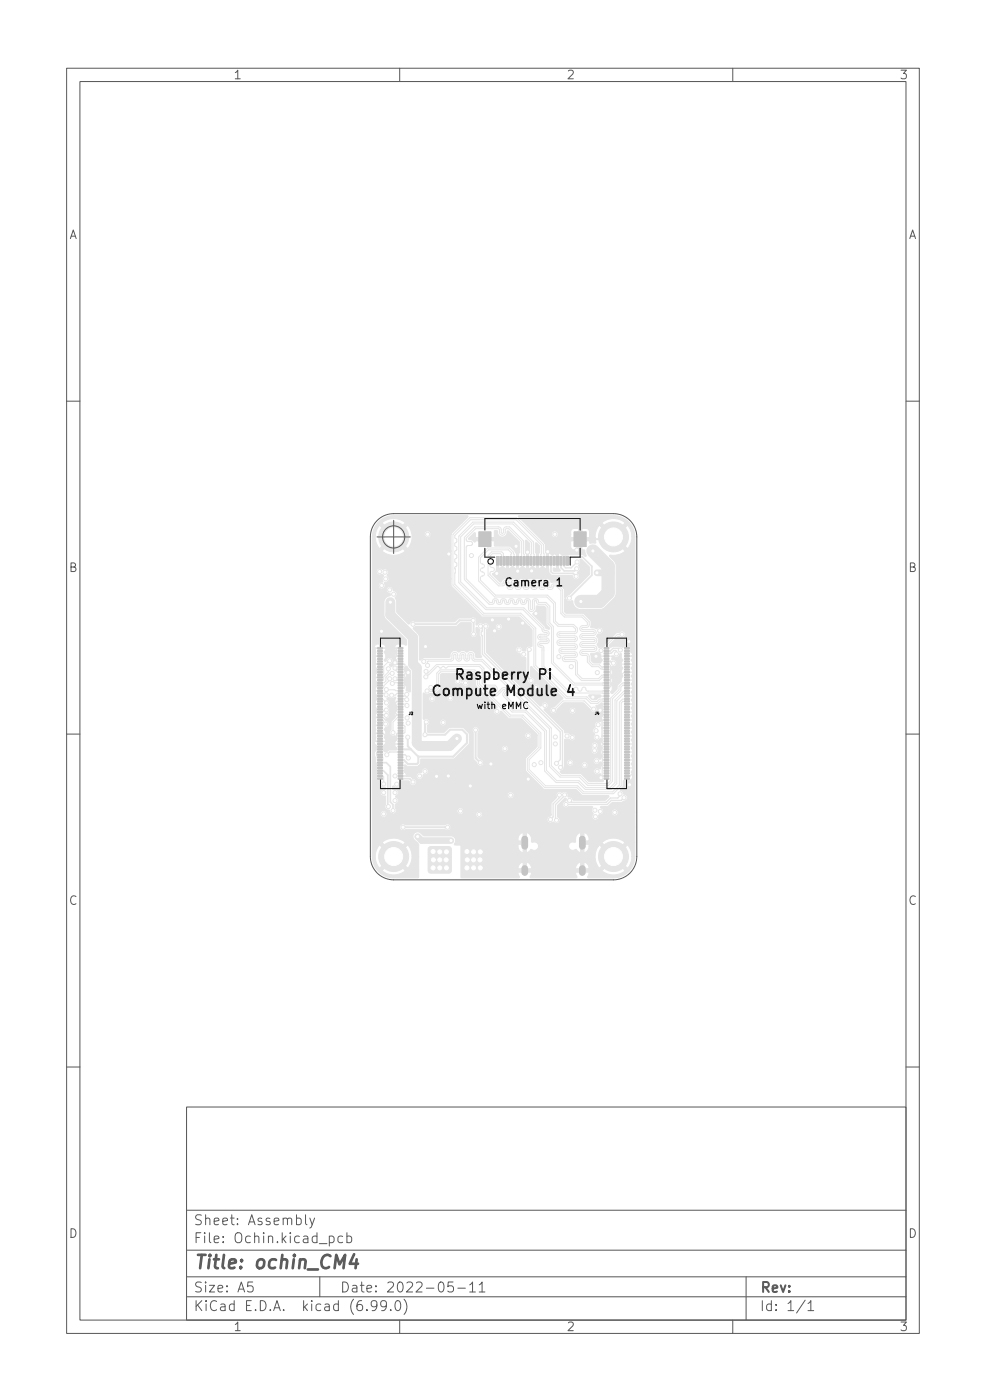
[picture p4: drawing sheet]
<svg xmlns="http://www.w3.org/2000/svg" width="148mm" height="210mm" viewBox="0 0 148 210" stroke-linecap="round" stroke-linejoin="round" font-family="sans-serif">
<defs><g id="words">
<text font-size="2.8" fill="#575757" x="29" y="190.6">Title: ochin_CM4</text>
<g font-size="2.1">
<text x="66.1" y="104.5">Compute Module 4</text>
<text x="69" y="102.1">Raspberry Pi</text>
</g>
<g font-size="2.1" fill="#575757">
<text x="29" y="184">Sheet: Assembly</text>
<text x="29" y="186.7">File: Ochin.kicad_pcb</text>
<text x="29" y="196.9">KiCad E.D.A. kicad (6.99.0)</text>
<text x="29" y="194.1">Size: A5</text>
<text x="51" y="194.1">Date: 2022-05-11</text>
<text x="114" y="194.1">Rev:</text>
<text x="114" y="196.9">Id: 1/1</text>
</g>
<g font-size="1.8" fill="#575757">
<text x="35" y="11.9">1</text>
<text x="85" y="11.9">2</text>
<text x="135" y="11.9">3</text>
<text x="10.3" y="35.9">A</text>
<text x="136.4" y="35.9">A</text>
<text x="10.3" y="85.9">B</text>
<text x="136.4" y="85.9">B</text>
<text x="10.3" y="135.9">C</text>
<text x="136.4" y="135.9">C</text>
<text x="10.3" y="185.9">D</text>
<text x="136.4" y="185.9">D</text>
<text x="35" y="199.9">1</text>
<text x="85" y="199.9">2</text>
<text x="135" y="199.9">3</text>
</g>
<text font-size="1.7" x="76.4" y="88">Camera 1</text>
<text font-size="1.4" x="71.8" y="106.5">with eMMC</text>
<g font-size=".6">
<text x="61.4" y="107.4">J2</text>
<text x="89.3" y="107.3">J4</text>
</g>
</g></defs>
<path d="M89.6 86l1.7 .1M57 113.2h-.1M57 113.7v.4M79.3 117l-2.3-2.3h-3.3l-3.1 3.1v.2M62.7 125.6l.6 .6h4.4M78.8 126v1.1M78.8 130.4v.6M87.4 126v1.1M87.4 130.4v.6" fill="none" stroke="#e5e5e5" stroke-width="1"/>
<g fill="#e5e5e5" stroke="#e5e5e5" stroke-width=".15">
<path d="M64.4 127.2l3-.1 .3 .2 .1 3.4-.2 .4h-2.9l-.4-.1v-3.5z"/>
<path d="M69.5 127.2l2.9-.1 .4 .2v3.4l-.1 .4h-3l-.3-.1-.1-3.5z"/>
<path d="M56.7 97.2h.7v.2h-.7z"/>
<path d="M59.8 97.2h.7v.2h-.7z"/>
<path d="M56.7 97.6h.7v.2h-.7z"/>
<path d="M59.8 97.6h.7v.2h-.7z"/>
<path d="M56.7 98h.7v.2h-.7z"/>
<path d="M59.8 98h.7v.2h-.7z"/>
<path d="M56.7 98.4h.7v.2h-.7z"/>
<path d="M59.8 98.4h.7v.2h-.7z"/>
<path d="M56.7 98.8h.7v.2h-.7z"/>
<path d="M59.8 98.8h.7v.2h-.7z"/>
<path d="M56.7 99.2h.7v.2h-.7z"/>
<path d="M59.8 99.2h.7v.2h-.7z"/>
<path d="M56.7 99.6h.7v.2h-.7z"/>
<path d="M59.8 99.6h.7v.2h-.7z"/>
<path d="M56.7 100h.7v.2h-.7z"/>
<path d="M59.8 100h.7v.2h-.7z"/>
<path d="M56.7 100.4h.7v.2h-.7z"/>
<path d="M59.8 100.4h.7v.2h-.7z"/>
<path d="M56.7 100.8h.7v.2h-.7z"/>
<path d="M59.8 100.8h.7v.2h-.7z"/>
<path d="M56.7 101.2h.7v.2h-.7z"/>
<path d="M59.8 101.2h.7v.2h-.7z"/>
<path d="M56.7 101.6h.7v.2h-.7z"/>
<path d="M59.8 101.6h.7v.2h-.7z"/>
<path d="M56.7 102h.7v.2h-.7z"/>
<path d="M59.8 102h.7v.2h-.7z"/>
<path d="M56.7 102.4h.7v.2h-.7z"/>
<path d="M59.8 102.4h.7v.2h-.7z"/>
<path d="M56.7 102.8h.7v.2h-.7z"/>
<path d="M59.8 102.8h.7v.2h-.7z"/>
<path d="M56.7 103.2h.7v.2h-.7z"/>
<path d="M59.8 103.2h.7v.2h-.7z"/>
<path d="M56.7 103.6h.7v.2h-.7z"/>
<path d="M59.8 103.6h.7v.2h-.7z"/>
<path d="M56.7 104h.7v.2h-.7z"/>
<path d="M59.8 104h.7v.2h-.7z"/>
<path d="M56.7 104.4h.7v.2h-.7z"/>
<path d="M59.8 104.4h.7v.2h-.7z"/>
<path d="M56.7 104.8h.7v.2h-.7z"/>
<path d="M59.8 104.8h.7v.2h-.7z"/>
<path d="M56.7 105.2h.7v.2h-.7z"/>
<path d="M59.8 105.2h.7v.2h-.7z"/>
<path d="M56.7 105.6h.7v.2h-.7z"/>
<path d="M59.8 105.6h.7v.2h-.7z"/>
<path d="M56.7 106h.7v.2h-.7z"/>
<path d="M59.8 106h.7v.2h-.7z"/>
<path d="M56.7 106.4h.7v.2h-.7z"/>
<path d="M59.8 106.4h.7v.2h-.7z"/>
<path d="M56.7 106.8h.7v.2h-.7z"/>
<path d="M59.8 106.8h.7v.2h-.7z"/>
<path d="M56.7 107.2h.7v.2h-.7z"/>
<path d="M59.8 107.2h.7v.2h-.7z"/>
<path d="M56.7 107.6h.7v.2h-.7z"/>
<path d="M59.8 107.6h.7v.2h-.7z"/>
<path d="M56.7 108h.7v.2h-.7z"/>
<path d="M59.8 108h.7v.2h-.7z"/>
<path d="M56.7 108.4h.7v.2h-.7z"/>
<path d="M59.8 108.4h.7v.2h-.7z"/>
<path d="M56.7 108.8h.7v.2h-.7z"/>
<path d="M59.8 108.8h.7v.2h-.7z"/>
<path d="M56.7 109.2h.7v.2h-.7z"/>
<path d="M59.8 109.2h.7v.2h-.7z"/>
<path d="M56.7 109.6h.7v.2h-.7z"/>
<path d="M59.8 109.6h.7v.2h-.7z"/>
<path d="M56.7 110h.7v.2h-.7z"/>
<path d="M59.8 110h.7v.2h-.7z"/>
<path d="M56.7 110.4h.7v.2h-.7z"/>
<path d="M59.8 110.4h.7v.2h-.7z"/>
<path d="M56.7 110.8h.7v.2h-.7z"/>
<path d="M59.8 110.8h.7v.2h-.7z"/>
<path d="M56.7 111.2h.7v.2h-.7z"/>
<path d="M59.8 111.2h.7v.2h-.7z"/>
<path d="M56.7 111.6h.7v.2h-.7z"/>
<path d="M59.8 111.6h.7v.2h-.7z"/>
<path d="M56.7 112h.7v.2h-.7z"/>
<path d="M59.8 112h.7v.2h-.7z"/>
<path d="M56.7 112.4h.7v.2h-.7z"/>
<path d="M59.8 112.4h.7v.2h-.7z"/>
<path d="M56.7 112.8h.7v.2h-.7z"/>
<path d="M59.8 112.8h.7v.2h-.7z"/>
<path d="M56.7 113.2h.7v.2h-.7z"/>
<path d="M59.8 113.2h.7v.2h-.7z"/>
<path d="M56.7 113.6h.7v.2h-.7z"/>
<path d="M59.8 113.6h.7v.2h-.7z"/>
<path d="M56.7 114h.7v.2h-.7z"/>
<path d="M59.8 114h.7v.2h-.7z"/>
<path d="M56.7 114.4h.7v.2h-.7z"/>
<path d="M59.8 114.4h.7v.2h-.7z"/>
<path d="M56.7 114.8h.7v.2h-.7z"/>
<path d="M59.8 114.8h.7v.2h-.7z"/>
<path d="M56.7 115.2h.7v.2h-.7z"/>
<path d="M59.8 115.2h.7v.2h-.7z"/>
<path d="M56.7 115.6h.7v.2h-.7z"/>
<path d="M59.8 115.6h.7v.2h-.7z"/>
<path d="M56.7 116h.7v.2h-.7z"/>
<path d="M59.8 116h.7v.2h-.7z"/>
<path d="M56.7 116.4h.7v.2h-.7z"/>
<path d="M59.8 116.4h.7v.2h-.7z"/>
<path d="M56.7 116.8h.7v.2h-.7z"/>
<path d="M59.8 116.8h.7v.2h-.7z"/>
<path d="M74.5 83.6h.3v1.3h-.3z"/>
<path d="M75 83.6h.3v1.3h-.3z"/>
<path d="M75.5 83.6h.3v1.3h-.3z"/>
<path d="M76 83.6h.3v1.3h-.3z"/>
<path d="M76.5 83.6h.3v1.3h-.3z"/>
<path d="M77 83.6h.3v1.3h-.3z"/>
<path d="M77.5 83.6h.3v1.3h-.3z"/>
<path d="M78 83.6h.3v1.3h-.3z"/>
<path d="M78.5 83.6h.3v1.3h-.3z"/>
<path d="M79 83.6h.3v1.3h-.3z"/>
<path d="M79.5 83.6h.3v1.3h-.3z"/>
<path d="M80 83.6h.3v1.3h-.3z"/>
<path d="M80.5 83.6h.3v1.3h-.3z"/>
<path d="M81 83.6h.3v1.3h-.3z"/>
<path d="M81.5 83.6h.3v1.3h-.3z"/>
<path d="M82 83.6h.3v1.3h-.3z"/>
<path d="M82.5 83.6h.3v1.3h-.3z"/>
<path d="M83 83.6h.3v1.3h-.3z"/>
<path d="M83.5 83.6h.3v1.3h-.3z"/>
<path d="M84 83.6h.3v1.3h-.3z"/>
<path d="M84.5 83.6h.3v1.3h-.3z"/>
<path d="M85 83.6h.3v1.3h-.3z"/>
<path d="M86.2 79.9h1.8v2.2h-1.8z"/>
<path d="M71.9 79.9h1.8v2.2h-1.8z"/>
<path d="M90.7 97.2h.7v.2h-.7z"/>
<path d="M93.8 97.2h.7v.2h-.7z"/>
<path d="M90.7 97.6h.7v.2h-.7z"/>
<path d="M93.8 97.6h.7v.2h-.7z"/>
<path d="M90.7 98h.7v.2h-.7z"/>
<path d="M93.8 98h.7v.2h-.7z"/>
<path d="M90.7 98.4h.7v.2h-.7z"/>
<path d="M93.8 98.4h.7v.2h-.7z"/>
<path d="M90.7 98.8h.7v.2h-.7z"/>
<path d="M93.8 98.8h.7v.2h-.7z"/>
<path d="M90.7 99.2h.7v.2h-.7z"/>
<path d="M93.8 99.2h.7v.2h-.7z"/>
<path d="M90.7 99.6h.7v.2h-.7z"/>
<path d="M93.8 99.6h.7v.2h-.7z"/>
<path d="M90.7 100h.7v.2h-.7z"/>
<path d="M93.8 100h.7v.2h-.7z"/>
<path d="M90.7 100.4h.7v.2h-.7z"/>
<path d="M93.8 100.4h.7v.2h-.7z"/>
<path d="M90.7 100.8h.7v.2h-.7z"/>
<path d="M93.8 100.8h.7v.2h-.7z"/>
<path d="M90.7 101.2h.7v.2h-.7z"/>
<path d="M93.8 101.2h.7v.2h-.7z"/>
<path d="M90.7 101.6h.7v.2h-.7z"/>
<path d="M93.8 101.6h.7v.2h-.7z"/>
<path d="M90.7 102h.7v.2h-.7z"/>
<path d="M93.8 102h.7v.2h-.7z"/>
<path d="M90.7 102.4h.7v.2h-.7z"/>
<path d="M93.8 102.4h.7v.2h-.7z"/>
<path d="M90.7 102.8h.7v.2h-.7z"/>
<path d="M93.8 102.8h.7v.2h-.7z"/>
<path d="M90.7 103.2h.7v.2h-.7z"/>
<path d="M93.8 103.2h.7v.2h-.7z"/>
<path d="M90.7 103.6h.7v.2h-.7z"/>
<path d="M93.8 103.6h.7v.2h-.7z"/>
<path d="M90.7 104h.7v.2h-.7z"/>
<path d="M93.8 104h.7v.2h-.7z"/>
<path d="M90.7 104.4h.7v.2h-.7z"/>
<path d="M93.8 104.4h.7v.2h-.7z"/>
<path d="M90.7 104.8h.7v.2h-.7z"/>
<path d="M93.8 104.8h.7v.2h-.7z"/>
<path d="M90.7 105.2h.7v.2h-.7z"/>
<path d="M93.8 105.2h.7v.2h-.7z"/>
<path d="M90.7 105.6h.7v.2h-.7z"/>
<path d="M93.8 105.6h.7v.2h-.7z"/>
<path d="M90.7 106h.7v.2h-.7z"/>
<path d="M93.8 106h.7v.2h-.7z"/>
<path d="M90.7 106.4h.7v.2h-.7z"/>
<path d="M93.8 106.4h.7v.2h-.7z"/>
<path d="M90.7 106.8h.7v.2h-.7z"/>
<path d="M93.8 106.8h.7v.2h-.7z"/>
<path d="M90.7 107.2h.7v.2h-.7z"/>
<path d="M93.8 107.2h.7v.2h-.7z"/>
<path d="M90.7 107.6h.7v.2h-.7z"/>
<path d="M93.8 107.6h.7v.2h-.7z"/>
<path d="M90.7 108h.7v.2h-.7z"/>
<path d="M93.8 108h.7v.2h-.7z"/>
<path d="M90.7 108.4h.7v.2h-.7z"/>
<path d="M93.8 108.4h.7v.2h-.7z"/>
<path d="M90.7 108.8h.7v.2h-.7z"/>
<path d="M93.8 108.8h.7v.2h-.7z"/>
<path d="M90.7 109.2h.7v.2h-.7z"/>
<path d="M93.8 109.2h.7v.2h-.7z"/>
<path d="M90.7 109.6h.7v.2h-.7z"/>
<path d="M93.8 109.6h.7v.2h-.7z"/>
<path d="M90.7 110h.7v.2h-.7z"/>
<path d="M93.8 110h.7v.2h-.7z"/>
<path d="M90.7 110.4h.7v.2h-.7z"/>
<path d="M93.8 110.4h.7v.2h-.7z"/>
<path d="M90.7 110.8h.7v.2h-.7z"/>
<path d="M93.8 110.8h.7v.2h-.7z"/>
<path d="M90.7 111.2h.7v.2h-.7z"/>
<path d="M93.8 111.2h.7v.2h-.7z"/>
<path d="M90.7 111.6h.7v.2h-.7z"/>
<path d="M93.8 111.6h.7v.2h-.7z"/>
<path d="M90.7 112h.7v.2h-.7z"/>
<path d="M93.8 112h.7v.2h-.7z"/>
<path d="M90.7 112.4h.7v.2h-.7z"/>
<path d="M93.8 112.4h.7v.2h-.7z"/>
<path d="M90.7 112.8h.7v.2h-.7z"/>
<path d="M93.8 112.8h.7v.2h-.7z"/>
<path d="M90.7 113.2h.7v.2h-.7z"/>
<path d="M93.8 113.2h.7v.2h-.7z"/>
<path d="M90.7 113.6h.7v.2h-.7z"/>
<path d="M93.8 113.6h.7v.2h-.7z"/>
<path d="M90.7 114h.7v.2h-.7z"/>
<path d="M93.8 114h.7v.2h-.7z"/>
<path d="M90.7 114.4h.7v.2h-.7z"/>
<path d="M93.8 114.4h.7v.2h-.7z"/>
<path d="M90.7 114.8h.7v.2h-.7z"/>
<path d="M93.8 114.8h.7v.2h-.7z"/>
<path d="M90.7 115.2h.7v.2h-.7z"/>
<path d="M93.8 115.2h.7v.2h-.7z"/>
<path d="M90.7 115.6h.7v.2h-.7z"/>
<path d="M93.8 115.6h.7v.2h-.7z"/>
<path d="M90.7 116h.7v.2h-.7z"/>
<path d="M93.8 116h.7v.2h-.7z"/>
<path d="M90.7 116.4h.7v.2h-.7z"/>
<path d="M93.8 116.4h.7v.2h-.7z"/>
<path d="M90.7 116.8h.7v.2h-.7z"/>
<path d="M93.8 116.8h.7v.2h-.7z"/>
<path d="M56.7 78.5a3.2 3.2 0 0 1 2.4-1.1h11l.2 .1-.9 1h-8.5a2.7 2.7 0 0 0-3.6 0l1.8 1.8 1.8-1.8h8.5l-1.7 1.7h-3a.51 .51 0 0 0-.7-.4 .51 .51 0 0 0-.1 .8h-2l-.2-1-.5-.7-1.7 1.7h-.8l-1.7-1.7a2.7 2.7 0 0 0 0 3.5l1.7-1.8h.8l1.7 1.8 .5-.8 .2-1h2a.51 .51 0 0 0 .5 .1 .51 .51 0 0 0 .3-.5h3v2.6h-6.8l-1.8-1.8-1.8 1.7a2.7 2.7 0 0 0 3.6 .1h6.8v4.1h-9.3l-.3-.5a.57 .57 0 0 0 .1-.8 .57 .57 0 0 0-.8-.1 .53 .53 0 0 0-.9 .2 .54 .54 0 0 0 .2 .6 .54 .54 0 0 0 .7-.1l.1 .1a.3 .3 0 0 1-.1 .5l.1 .6a.56 .56 0 0 0-.7 .3 .56 .56 0 0 0 .3 .7 .58 .58 0 0 0 .6-.2 .58 .58 0 0 0 0-.7l.1-.1a.51 .51 0 0 0 .6-.5h9.3l.1 1.2 4.5 4.5 5.6 .1 1.5 1.4h-4a.51 .51 0 0 0-.7-.5 .51 .51 0 0 0-.1 .9 .51 .51 0 0 0 .8-.3l4-.1 .5 .5v2.4l-.1 .1a.53 .53 0 0 0-.9 .5v.1a.3 .3 0 0 1-.5-.1 .52 .52 0 0 0-.5-.5 .52 .52 0 0 0-.5 .6 .52 .52 0 0 0 .6 .4 .63 .63 0 0 0 .9 .6v3.1l.3 .4a.51 .51 0 0 0 .6 .5 .51 .51 0 0 0 .4-.6 .51 .51 0 0 0-.5-.4l-.1-1.5 .2-.1 3.1 3.1h-1.9a.5 .5 0 0 0-.7-.5 .5 .5 0 0 0-.1 .9 .5 .5 0 0 0 .8-.3l1.9-.1 1.6 1.6v.2l-1.3 1.2a.53 .53 0 0 0-.6 .5 .53 .53 0 0 0 .6 .5 .53 .53 0 0 0 .4-.7l1.1-1h2.9l1.1 1.2h-2.2a.51 .51 0 0 0-.7-.5 .51 .51 0 0 0-.2 .9 .51 .51 0 0 0 .9-.3h2.2a.52 .52 0 0 0 .8 0 .52 .52 0 0 0-.1-.7l.1-.2h.4l.3-.3h.3v1.9l-.3 .3-.1 .6a.53 .53 0 0 0-.8 .5 .64 .64 0 0 1-.3 .7v.3l.3 .3a.61 .61 0 0 0 .1 1h.4l.3-.3h.2l.1 .3-.2 .3v.4h-.4l-.2-.3-.4-.1a.51 .51 0 0 0-.3 .8 .53 .53 0 0 0 .1 .8 .53 .53 0 0 0 .8-.4l-.2-.4 .2-.4h.4l.2 .4-.2 .5v.4l.2 .4-.4 .4a.52 .52 0 0 0-.8-.1 .52 .52 0 0 0 .1 .8 .52 .52 0 0 0 .8-.3h.1l.2 .3-.1 .2h-2l-.2-.3-.3-.2-.4 .1h-1.3a.51 .51 0 0 0-.7-.4 .51 .51 0 0 0-.1 .8 .51 .51 0 0 0 .8-.3l1.3-.1-.1 .3a.51 .51 0 0 0 .4 .6 .51 .51 0 0 0 .6-.5h2l-.1 .5-.2 .1a.53 .53 0 0 0-.8 .1 .53 .53 0 0 0 .1 .7 .53 .53 0 0 0 .8-.1l.1 .1v.6l.4 .4-.1 .1h-2l-1.3-1.2h-2.9l-.2-.3 .2-.2a.55 .55 0 0 0 .4-.5v-4.1l.1-.1h.6a.59 .59 0 0 0 .5 .2 .59 .59 0 0 0 .5-.4 .56 .56 0 0 0-.8-.5l-.3-.2-.5-.1-.1-.4-3-2.9v-.2a.56 .56 0 0 0 .6-.4 .56 .56 0 0 0-.3-.6 .59 .59 0 0 0-.8 .5l-8.2-8v-3.4a.58 .58 0 0 0 .4-.4 .58 .58 0 0 0-.2-.6h-.5a.34 .34 0 0 1-.5-.1l-.3 .1-.3 .3a.58 .58 0 0 1-.1-.7 .51 .51 0 0 0-.2-.5 .51 .51 0 0 0-.6 .1h-1.8l-.7 .6h-5.9a.51 .51 0 0 0-.8 .2l-.2 .1-1.7-1.7-.1-1.7-.1-.3a.42 .42 0 0 1 .2-.6 .61 .61 0 0 0-.6-.7l-.1-.4a.53 .53 0 0 0-.9 .1 .53 .53 0 0 0 .6 .8v.3h-.3a.97 .97 0 0 0-.7 .9v2l.2 .4 3.3 3.4-.1 .7-.4-.2h-.9l-.4 .3v.5l.2 .4-.2 .4v.4l.2 .5-.2 .2-.1 .4-.4 .3-.3-.1v-.2a.52 .52 0 0 0 .5-.5 .52 .52 0 0 0-.5-.6 .52 .52 0 0 0-.5 .5 .2 .2 0 0 1-.3 0 .2 .2 0 0 1 .2-.3v-.6l-.2-.3 .2-.5-.1-.5-.3-.3-1.1 .1-.2 .4v.4l.2 .3-.2 .4v.5l.2 .3-.2 .4v.4l.3 .4v.4v.4l-.3 .5v.4l.3 .3v.4v.4l-.3 .5v.4l.3 .3v.4v.4l-.3 .5v.5l.3 .2v.5v.3l-.3 .5v.4l.2 .3-.2 .4v.5l.2 .3-.2 .4v.4l.2 .4-.2 .4v.4l.3 .4v.5v.2l-.3 .6 .3 1.5v2.4l.1 .1 .6 .1v.1a.54 .54 0 0 0 0 .6 .54 .54 0 0 0 .6 .2 .22 .22 0 0 1 0 .3 .22 .22 0 0 1-.3 0l-.1 .1a.53 .53 0 0 0-.3 .7 .53 .53 0 0 0 .7 .2l.1 1.4a.56 .56 0 0 0 0 .6 .56 .56 0 0 0 .6 .2l.1 .3 .3 .2h-.8a.51 .51 0 0 0-.7-.4 .51 .51 0 0 0-.1 .8 .51 .51 0 0 0 .8-.3l.8-.1a.54 .54 0 0 0 .6-.3 .54 .54 0 0 0-.2-.6l.1-.5a.55 .55 0 0 0 .4-.6 .55 .55 0 0 0-.4-.5v-.1a.54 .54 0 0 0 .4-.8 .54 .54 0 0 0-.8-.2l-.1-.5a.27 .27 0 0 1 .5 .1 .53 .53 0 0 0 .6-.2 .53 .53 0 0 0-.1-.6l.2-.1h1.3a.62 .62 0 0 0 .9 .5 .54 .54 0 0 0 .1-.6 .54 .54 0 0 0-.5-.3l-.3-.3h-.6l-.1-.4-.2-.3v-.8l.1-.2 .4 .2h1.6l.3-.4v-.6l.2-.1h4.9l2.2-2.3v-1.6l-.9-.8-2-.1-.9 .8h-2.3l-.2-.1v-.9a.57 .57 0 0 0 .3-.8 .57 .57 0 0 0-.8-.2l-.1-3.8 .1-.1a.82 .82 0 0 0 1 .1l.8-.1 .7-.7v-2l.2-.2h4.8l.3 .4v.9h-1l-.1-.2a.55 .55 0 0 0-.9 0h-.1a.53 .53 0 0 0-.8-.4 .53 .53 0 0 0-.1 .9 .53 .53 0 0 0 .8-.2h.2a.52 .52 0 0 0 .5 .5 .52 .52 0 0 0 .5-.6h1l.1 .5 1.8 1.8h-5.2a.51 .51 0 0 0-.5-.5 .51 .51 0 0 0-.5 .5v.1h-1.7a.51 .51 0 0 0-.8-.4 .51 .51 0 0 0 0 .8 .51 .51 0 0 0 .8-.3h1.7a.51 .51 0 0 0 .6 .3 .51 .51 0 0 0 .4-.5h5.2l1.3 1.3v.2l-.2 .1a.52 .52 0 0 0-.1 .9 .52 .52 0 0 0 .8-.4l.2-.1 1.1 1.1h1.9l.5 .6h-11.8a.5 .5 0 0 0-.7-.5 .5 .5 0 0 0-.1 .9 .5 .5 0 0 0 .8-.3l11.8-.1 1.8 1.8v.2h-.8a.51 .51 0 0 0-.7-.5 .51 .51 0 0 0-.1 .9 .51 .51 0 0 0 .8-.3v-.1h.8v1.6l-.3 .3h-4l-.2-.4a.51 .51 0 0 0-.8 .2 .51 .51 0 0 0 .4 .7 .51 .51 0 0 0 .6-.5h4l-1.4 1.4v.7h-6.3l-.2-.4-.4-.1-.3-.4v-3.5a.55 .55 0 0 0-.1-.9 .51 .51 0 0 0-.7 .4l.1 .5v3.8l.6 .6a.53 .53 0 0 0 .5 .5 .53 .53 0 0 0 .5-.5h6.3v1.3h-14.6a.51 .51 0 0 0-.6-.5 .51 .51 0 0 0-.4 .6l-.1 .2a.53 .53 0 0 0-.7 .4 .53 .53 0 0 0 .6 .6 .53 .53 0 0 0 .4-.7l.2-.1a.5 .5 0 0 0 .6-.5h14.6l2.8 2.7 4.7 .1 1 .9h3.9l.1 .1-.6 .6h-4.7l-.1-.1a.69 .69 0 0 0-.7-.4v-.2a.51 .51 0 0 0-.2-.5 .51 .51 0 0 0-.5-.1l-.2 .1a.67 .67 0 0 0-.8 .1l-.1 .3h-6.3a.51 .51 0 0 0-.8-.5 .51 .51 0 0 0 0 .9 .51 .51 0 0 0 .8-.3l6.3-.1 .1 .4-.9 .8v1.7h-10.3l-.1-.4-.3-.1h-2.4a.5 .5 0 0 0-.7-.5 .5 .5 0 0 0-.1 .9 .5 .5 0 0 0 .8-.3l2.3-.1-.3 .1-.2 .3a.51 .51 0 0 0 .5 .6 .51 .51 0 0 0 .5-.5h10.3v.3a.52 .52 0 0 0-.6 .6 .52 .52 0 0 0 .9 .3h.1a.51 .51 0 0 0 .8 0 .51 .51 0 0 0-.1-.8l-.1-1.7 1.1-1.1a.15 .15 0 0 1 .2 0 .15 .15 0 0 1 0 .2l-.1 .2-.3 .1a.53 .53 0 0 0 0 .8 .53 .53 0 0 0 .8-.1h3.5l.1 .2a.56 .56 0 0 0 0 .8 .6 .6 0 0 0 .3 1.1 .6 .6 0 0 0 .6-.8 .56 .56 0 0 0 .7-.4 .56 .56 0 0 0-.4-.7l.1-.2h1l.6-.6h1.4l.2-.1a.91 .91 0 0 0 .7-.6l-.2-.4-.4-.1-.1-.4-.4-.3 .4-.5 .1-.8 1-.1 .2-.2 .2-.3v-.4l-.3-.3 .3-.5v-.4l-.3-.3 .3-.5v-.4l-.3-.3 .3-.5v-.4l-.3-.3 .3-.5v-.4l-.3-.3 .3-.5v-.4l-.3-.3 .3-.5v-.4l-.3-.3 .3-.5v-.4l-.3-.3 .3-.5v-.4l-.3-.3 .3-.5v-.4l-.3-.3 .3-.5v-.4l-.3-.3 .3-.5v-.4l-.3-.3 .3-.5v-.4l-.3-.3 .3-.5v-.4l-.3-.3 .3-.5v-.4l-.3-.3 .3-.4v-.4l-.3-.5v-.7l-.1-.2h-.8l-.3 .2-.6-.1h-.9l-.3 .1-.3-.2 1.5-1.5a.54 .54 0 0 0 .7 .2 .54 .54 0 0 0 .1-.8l-.4-.1-.3 .2h-.5l-1.7 1.7-.1 .3-.3 .2-.5 .1a.47 .47 0 0 1-.1-.8l.1-.4-.2-.4a.32 .32 0 0 1 .3-.5 .53 .53 0 0 0 .4-.8 .53 .53 0 0 0-.9 0l-.8-.2v-.9l-1.1-1.2h-2.7l-.2-.3v-1.8l.2-.1a.67 .67 0 0 0 1 .3l.1 .1a1.19 1.19 0 0 0 1.1 1.2h3h.4l.3-.3 1.5-1.5 .2-.6v-4.1l-.2-.6-.8-.8v-.2a3.1 3.1 0 0 0 2.4-.6l-1.8-1.8-1.2 1.2h-.1l-.3-.2v-.1l1.2-1.3-1.7-1.7-.5 .8-.2 1h-.8v-.9l-.2-.3-.3-.1h-.7v1.3h-.5v-1.3h-.7l-.3 .1-.1 .3v.4h-1.9a.51 .51 0 0 0-.7-.5 .51 .51 0 0 0-.1 .9 .51 .51 0 0 0 .8-.3l1.9-.1v.5h3.6l.1 .6a.14 .14 0 0 1 0 .2 .14 .14 0 0 1-.1 .1h-.7l-.1-.4h-1.2v1.4h-.5v-1.4h-1.1v1l.1 .2 .3 .2h1.6l.3 .8-.2 .2-.3-.3-3.1 .1-.6-.3v2.3l.3 .2-.1 .2h-.8l-.2-.1 .1-.4 .4 .1v-2.3l-.6 .3-.6-.3 .1 2.8 .4 .5h3.1l.1 .2a.52 .52 0 0 0 .8 .4 .52 .52 0 0 0-.1-.9v-.2a.56 .56 0 0 0 .2-1 .74 .74 0 0 0 .2-.9h.2l1.2 1.2v1l-3 3.1-.4 .1-.1 .3-.3-.1v-1.2l-1-1-.9 .1-.1-.1a.73 .73 0 0 0-.8-.5 1.03 1.03 0 0 1-1.1 0h-.1a.84 .84 0 0 1-1 0h-.2a.82 .82 0 0 1-1 0h-.2a.82 .82 0 0 1-1 0h-.2a.85 .85 0 0 1-1 0 .75 .75 0 0 0-.8 .4l-.3 .1-1.1-1.1 .1-.2a.79 .79 0 0 0 .5-.7l.1-1.3h.2v.1v1.2l.7-.3 .5 .3v-1.2l.2-.1 .1 .1v1.2l.7-.3 .5 .3v-2.3l-1-1.1h-2.2l-.1-.8h-2.8a.15 .15 0 0 1-.2 .2 .15 .15 0 0 1-.1-.1l-.3-.2-.4-.1-.1-.1 .9-.9 .2 .1v.6h2.8v-1h.4l.1 .3a.73 .73 0 0 0 .6 .7h.1a.71 .71 0 0 0 .7-.7v-.2h.2l1.7 1.6v1.5l-.2 .2v2.3l.6-.3 .6 .3v-2.3l-.1-.2v-1.7l.1-.1 .5 .6v1.2l-.2 .2v2.3l.7-.3 .5 .3v-2.3l-.1-.2v-1.3l.1-.1 .5 .6v.8l-.2 .2v2.3l.7-.3 .5 .3v-2.3l-.1-.2v-1.2l-4.1-4.1 .1-.1 14.2-.1a3.2 3.2 0 0 1 2.4 1.1h-.6a2.7 2.7 0 0 0-3.6 0l1.8 1.8 1.8-1.8h.6l.5 .8 .3 1v.3h-.4l-.2-1-.5-.7-1.7 1.7 1.7 1.8 .5-.8 .2-1 .4 .1v41.3h-2.5a.5 .5 0 0 0-.7-.5 .5 .5 0 0 0-.1 .9 .5 .5 0 0 0 .8-.4h2.5v2.2h-27.6a.55 .55 0 0 0-.4-.4 .55 .55 0 0 0-.5 .1h-5.9a.53 .53 0 0 0-.8 0 .53 .53 0 0 0 .1 .7 .53 .53 0 0 0 .7 0h5.9a.53 .53 0 0 0 .6 .1 .53 .53 0 0 0 .3-.5h27.6v2.3h-1.4a2.73 2.73 0 0 0-3.2-.2h-2.3v-.4a.95 .95 0 0 0-.7-.9v1.3h3l-.4 .2 1.8 1.8 1.8-1.8h1.4v2.1h-.4l-.2-1-.5-.7-1.7 1.7h-.8l-1.7-1.7-.2 .2h-1.4v-.3h-.7v1.3h-.5v-3.1a.96 .96 0 0 0-.8 1v.4l-.1 .1a.66 .66 0 0 0-.9 .5h-4.6l-.1-.3-.2-.2-.7-.1-.1-.8-.2-.3-.4-.2-.1-.1v1.3h-.5v-1.3a.96 .96 0 0 0-.7 1v.3h1.2v1.8h-.5v-1.3h-.7v.4a.94 .94 0 0 0 .7 .9h.5l.3-.2 .4-.3h.2a.64 .64 0 0 0 .9-.6h4.6v.4l.3 .2 .4 .1 .4-.1 .4 .3 .2 .2h.6l.3-.2 .3-.2 .1-.6h1.4a2.7 2.7 0 0 0 .2 3.3l1.7-1.8h.8l1.7 1.8 .5-.8 .2-1 .4 .1a3.2 3.2 0 0 1-.8 2.1h-.6l-1.8-1.8-1.5 1.5h-2.2a.96 .96 0 0 0-.7-1v1h-.5v-1a.99 .99 0 0 0-.8 1h-6.6v-.1a.94 .94 0 0 0-.8-.9v1h-.5v-1a.98 .98 0 0 0-.7 1h12.8l-.3 .2a2.7 2.7 0 0 0 3.6 .1h.6a3.2 3.2 0 0 1-2.4 1h-3.8l-.1-.1 .2-.7h-2l.2 .7-.1 .1h-6.8l-.1-.1 .2-.7h-2l.2 .7-.1 .1h-8.6l-.1-.1v-4.8h-.9a.26 .26 0 0 1 .1-.4v-.5l-.2-.3-.3-.1-4.3-.1-.5-.5-.4-.1a.7 .7 0 0 0-.6 .4 .7 .7 0 0 0 .1 .8l.4 .4h-1.7a2.7 2.7 0 0 0-3.6 0l1.8 1.8 1.8-1.8h1.7l.3 .3v1.8h-1l-.2-1-.5-.7-1.7 1.7h-.8l-1.7-1.7a2.7 2.7 0 0 0 0 3.5l1.7-1.8h.8l1.7 1.8 .5-.8 .2-1h1v2.2h-2l-1.8-1.8-1.8 1.7a2.7 2.7 0 0 0 3.6 .1h2l-.1 1h-3.7a3.2 3.2 0 0 1-3.2-3.2v-48a3.2 3.2 0 0 1 .8-2.1z"/>
<path d="M58.1 104.9l.2-.1a.76 .76 0 0 0 1-.1l.1 .1-.1 .3v.4l.3 .4v.8l-.3 .4v.6l-.6 .7v1.2a.53 .53 0 0 0-.1 .8 .53 .53 0 0 0 .7 .1l.3 .2v.4l-.3 .5v.4l.3 .3v.3h-1.2l-.2 .2-.5 .1-.1-.2v-.7l.3-.5v-.4l-.2-.3 .2-.5-.1-.5a.33 .33 0 0 1-.1-.4 .33 .33 0 0 1 .4-.2 .53 .53 0 0 0 .3-.6 .53 .53 0 0 0-.5-.4 .27 .27 0 0 1 .3-.3 .74 .74 0 0 0 .2-.9l.1-.4-.1-.2a.27 .27 0 0 1-.2-.3 .27 .27 0 0 1 .2-.3l.1-.4-.4-.4z"/>
<path d="M88.4 104.4h1.7l.1 .2-.7 .5h-.6l-.5-.5z"/>
<path d="M91.9 98.5h.1a.6 .6 0 0 0 1-.2 .15 .15 0 0 1 .1-.2 .15 .15 0 0 1 .2 .1 .15 .15 0 0 1 0 .2v.4l.2 .3-.2 .4v.5l.2 .3-.2 .4v.4l.2 .5-.2 .3v.4l-.6 .7-.1 .5-.7 .7-.2-.2 .2-.5v-.4l-.2-.3 .2-.5v-.4l-.2-.3 .2-.5v-.4l-.1-.2a.29 .29 0 0 1 0-.4 .29 .29 0 0 1 .4 0 .54 .54 0 0 0 .4-.7 .54 .54 0 0 0-.7-.3z"/>
<path d="M60.7 100.3a.24 .24 0 0 1 .2-.2 .24 .24 0 0 1 .2 0l.5 .6-.1 3.2-.5-.2v-.6l-.3-.4v-.8l.3-.4-.1-.5-.2-.3z"/>
<path d="M88.7 98.1h.6l.4-.2 .4 .3 .1 .6 .2 .3-.2 .4h-1.1l-.4-.3z"/>
<path d="M62 94.3l.4-.2h6l.8-.6h1.4l.1 .1v1.2a.53 .53 0 0 0 0 .8 .53 .53 0 0 0 .8 0 .53 .53 0 0 0-.1-.8l.1-.6h.1l.4 .4-.1 .8 .2 .3v2.5l.2 .5h-.8l-.1-.3a.72 .72 0 0 0-.6-.7h-.3a.53 .53 0 0 1-.7 .1l-.5-.1a.53 .53 0 0 1-.7 .1l-.3-.1a.72 .72 0 0 0-.7 .6v.4h-.2h-3.6l-.8 .4-.1-3.5-.2-.5-.7-.7z"/>
<path d="M80.5 91h1.2l.3 .3v2.4l.5 .6a.14 .14 0 0 1 0 .2 .14 .14 0 0 1-.2 0l-.4-.1-.1-.3-1.8-1.9a.93 .93 0 0 0 .5-.8z"/>
<circle cx="92.1" cy="80.6" r="1.55"/>
<circle cx="92.1" cy="80.6" r="2.25"/>
<circle cx="92.1" cy="128.6" r="2.25"/>
<circle cx="92.1" cy="128.6" r="1.55"/>
<circle cx="59.1" cy="128.6" r="1.55"/>
<circle cx="59.1" cy="128.6" r="2.25"/>
<circle cx="67" cy="129.1" r=".5"/>
<circle cx="66" cy="127.9" r=".5"/>
<circle cx="67" cy="130.3" r=".5"/>
<circle cx="66" cy="130.3" r=".5"/>
<circle cx="65" cy="130.3" r=".5"/>
<circle cx="65" cy="127.9" r=".5"/>
<circle cx="67" cy="127.9" r=".5"/>
<circle cx="65.1" cy="129.1" r=".5"/>
<circle cx="71.1" cy="127.9" r=".5"/>
<circle cx="72" cy="129.1" r=".5"/>
<circle cx="70.1" cy="129.1" r=".5"/>
<circle cx="72.1" cy="130.3" r=".5"/>
<circle cx="70.1" cy="127.9" r=".5"/>
<circle cx="71.1" cy="130.3" r=".5"/>
<circle cx="70.1" cy="130.3" r=".5"/>
<circle cx="72.1" cy="127.9" r=".5"/>
<circle cx="59.1" cy="80.6" r="2.25"/>
<circle cx="59.1" cy="80.6" r="1.55"/>
<circle cx="80.4" cy="92.1" r=".3"/>
<circle cx="65.5" cy="116.6" r=".3"/>
<circle cx="94.4" cy="96.3" r=".3"/>
<circle cx="59.3" cy="99.5" r=".3"/>
<circle cx="57.3" cy="94.8" r=".3"/>
<circle cx="61.3" cy="101" r=".3"/>
<circle cx="73.7" cy="114.7" r=".3"/>
<circle cx="94.5" cy="117.9" r=".3"/>
<circle cx="77.5" cy="82" r=".3"/>
<circle cx="73.9" cy="93.1" r=".3"/>
<circle cx="78.5" cy="93.6" r=".3"/>
<circle cx="77.7" cy="85.8" r=".3"/>
<circle cx="76.4" cy="93" r=".3"/>
<circle cx="86.6" cy="82.6" r=".3"/>
<circle cx="79.8" cy="85.7" r=".3"/>
<circle cx="63.9" cy="97.1" r=".3"/>
<circle cx="70.6" cy="118" r=".3"/>
<circle cx="74.6" cy="86.1" r=".3"/>
<circle cx="67.3" cy="116.5" r=".3"/>
<circle cx="90.1" cy="106.7" r=".3"/>
<circle cx="79.3" cy="117" r=".3"/>
<circle cx="74.2" cy="94.7" r=".3"/>
<circle cx="82.2" cy="82.8" r=".3"/>
<circle cx="67.4" cy="83.2" r=".3"/>
<circle cx="89.5" cy="98.6" r=".3"/>
<circle cx="79.2" cy="82.9" r=".3"/>
<circle cx="90.2" cy="116.8" r=".3"/>
<circle cx="89" cy="104.7" r=".3"/>
<circle cx="72.1" cy="114.5" r=".3"/>
<circle cx="71.4" cy="109.6" r=".3"/>
<circle cx="89" cy="82.7" r=".3"/>
<circle cx="64.2" cy="80.2" r=".3"/>
<circle cx="89.6" cy="86" r=".3"/>
<circle cx="70.8" cy="83.4" r=".3"/>
<circle cx="83.3" cy="80.2" r=".3"/>
<circle cx="87.2" cy="90.3" r=".3"/>
<circle cx="89.3" cy="121.7" r=".3"/>
<circle cx="63" cy="116.5" r=".3"/>
<circle cx="58.8" cy="104.4" r=".3"/>
<circle cx="64.1" cy="103.8" r=".3"/>
<circle cx="64.7" cy="103.2" r=".3"/>
<circle cx="63.9" cy="101.6" r=".3"/>
<circle cx="64" cy="100.8" r=".3"/>
<circle cx="64.2" cy="99.9" r=".3"/>
<circle cx="63.6" cy="99.3" r=".3"/>
<circle cx="85.5" cy="120.2" r=".3"/>
<circle cx="93.1" cy="119.2" r=".3"/>
<circle cx="92.5" cy="98.2" r=".3"/>
<circle cx="93.1" cy="97.6" r=".3"/>
<circle cx="85" cy="120.8" r=".3"/>
<circle cx="93.7" cy="119.8" r=".3"/>
<circle cx="93.4" cy="95.3" r=".3"/>
<circle cx="89.4" cy="122.6" r=".3"/>
<circle cx="89.3" cy="112.7" r=".3"/>
<circle cx="89.6" cy="115.8" r=".3"/>
<circle cx="62" cy="117.4" r=".3"/>
<circle cx="58.3" cy="121.1" r=".3"/>
<circle cx="71.9" cy="122.3" r=".3"/>
<circle cx="80.2" cy="114.8" r=".3"/>
<circle cx="57.3" cy="87.9" r=".3"/>
<circle cx="57.9" cy="108.7" r=".3"/>
<circle cx="59.6" cy="117.8" r=".3"/>
<circle cx="59" cy="110" r=".3"/>
<circle cx="81.2" cy="114.5" r=".3"/>
<circle cx="58" cy="107.4" r=".3"/>
<circle cx="57.9" cy="86.9" r=".3"/>
<circle cx="61.1" cy="106" r=".3"/>
<circle cx="89.1" cy="106.5" r=".3"/>
<circle cx="83.4" cy="110.7" r=".3"/>
<circle cx="83.1" cy="106.7" r=".3"/>
<circle cx="83.4" cy="111.7" r=".3"/>
<circle cx="61.1" cy="105.1" r=".3"/>
<circle cx="85.6" cy="114.5" r=".3"/>
<circle cx="58" cy="105.6" r=".3"/>
<circle cx="77.9" cy="97.6" r=".3"/>
<circle cx="89.7" cy="101" r=".3"/>
<circle cx="85.1" cy="110.5" r=".3"/>
<circle cx="90.2" cy="97.7" r=".3"/>
<circle cx="61.1" cy="104.3" r=".3"/>
<circle cx="58" cy="103.6" r=".3"/>
<circle cx="59.3" cy="116.5" r=".3"/>
<circle cx="69.1" cy="121.8" r=".3"/>
<circle cx="67.7" cy="126.2" r=".3"/>
<circle cx="62.7" cy="125.6" r=".3"/>
<circle cx="79.3" cy="110.5" r=".3"/>
<circle cx="59.3" cy="100.3" r=".3"/>
<circle cx="81.8" cy="105.9" r=".3"/>
<circle cx="64" cy="108.4" r=".3"/>
<circle cx="71.1" cy="95.2" r=".3"/>
<circle cx="71" cy="93.2" r=".3"/>
<circle cx="63.8" cy="110.3" r=".3"/>
<circle cx="74.9" cy="94.1" r=".3"/>
<circle cx="61.2" cy="110.7" r=".3"/>
<circle cx="85.5" cy="89.8" r=".3"/>
<circle cx="62" cy="93.8" r=".3"/>
<circle cx="79.5" cy="97.5" r=".3"/>
<circle cx="84" cy="119.4" r=".3"/>
<circle cx="82.6" cy="123.1" r=".3"/>
<circle cx="84.8" cy="119.4" r=".3"/>
<circle cx="83.5" cy="123.2" r=".3"/>
<circle cx="72.9" cy="94" r=".3"/>
<circle cx="84.1" cy="115.3" r=".3"/>
<circle cx="72.1" cy="94" r=".3"/>
<circle cx="83.5" cy="114.6" r=".3"/>
<circle cx="85.8" cy="100.1" r=".3"/>
<circle cx="90" cy="94.7" r=".3"/>
<circle cx="78.6" cy="98.3" r=".3"/>
<circle cx="85.9" cy="110.8" r=".3"/>
<circle cx="59.1" cy="89.2" r=".3"/>
<circle cx="92.1" cy="99.6" r=".3"/>
<circle cx="58.9" cy="102.6" r=".3"/>
<circle cx="59.3" cy="119" r=".3"/>
<circle cx="59.3" cy="120.2" r=".3"/>
<circle cx="58.5" cy="101.9" r=".3"/>
<circle cx="83.9" cy="98.6" r=".3"/>
<circle cx="68.6" cy="110.9" r=".3"/>
<circle cx="76.7" cy="119.4" r=".3"/>
<circle cx="89.8" cy="108.8" r=".3"/>
<circle cx="86" cy="106.7" r=".3"/>
<circle cx="56.9" cy="113.2" r=".3"/>
<circle cx="59" cy="121.7" r=".3"/>
<circle cx="92.3" cy="122" r=".3"/>
<circle cx="75.8" cy="112.4" r=".3"/>
<circle cx="58.6" cy="90.4" r=".3"/>
<circle cx="87.8" cy="114.9" r=".3"/>
<circle cx="66.5" cy="108.5" r=".3"/>
<circle cx="61.3" cy="108.6" r=".3"/>
<circle cx="58" cy="106.6" r=".3"/>
<circle cx="89.6" cy="114.3" r=".3"/>
<circle cx="58.9" cy="101.1" r=".3"/>
<circle cx="89.5" cy="109.7" r=".3"/>
<circle cx="59.3" cy="101.9" r=".3"/>
<circle cx="89.6" cy="110.7" r=".3"/>
<circle cx="89.3" cy="112" r=".3"/>
<circle cx="58.3" cy="100.4" r=".3"/>
<circle cx="58.1" cy="113.4" r=".3"/>
<circle cx="86.6" cy="85.4" r=".3"/>
<circle cx="57.8" cy="85.9" r=".3"/>
<circle cx="58.5" cy="99.2" r=".3"/>
<circle cx="64.9" cy="104.9" r=".3"/>
<circle cx="60.5" cy="124.2" r=".3"/>
<circle cx="67.2" cy="124.2" r=".3"/>
<circle cx="68.7" cy="102.3" r=".3"/>
<circle cx="74.6" cy="106.8" r=".3"/>
<circle cx="57.6" cy="117.7" r=".3"/>
<circle cx="61.1" cy="107.8" r=".3"/>
<circle cx="86.5" cy="86.6" r=".3"/>
<circle cx="58.5" cy="88.6" r=".3"/>
<circle cx="57.6" cy="119" r=".3"/>
<circle cx="58" cy="104.4" r=".3"/>
<circle cx="63.8" cy="115.8" r=".3"/>
<circle cx="90.1" cy="121.9" r=".3"/>
<circle cx="86.6" cy="84.4" r=".3"/>
<circle cx="57.6" cy="122.2" r=".3"/>
<circle cx="61.3" cy="113.8" r=".3"/>
<circle cx="57" cy="85.8" r=".3"/>
</g>
<g fill="none" stroke="#e5e5e5" stroke-width=".3">
<path d="M59.1 80.6l2.6 2.6h5.7M62 93.7h6.4l.6-.5h2l.1 2M72.8 81h4.4l.5 .5v2.7M74.7 84.2v1.8l-.1 .1M74.7 83.9v1.3l1.1 1.1h.5l-.1-.2v-2.2M77.7 84.7v1.4l-.1 .2M78.5 93.6l-.6-.6-4 .1-.1 .2v1l.4 .4M79.2 84.2h.1M79.2 82.9v1.3M79.2 83.9v2.2l.2 .2 .4-.6M79.5 97.5l-.2 .2v4.1M80.7 83.9l.1 2.4"/>
<path d="M82.2 83.9v-1.1h.9l.6 .7v.4M82.2 86l-.2 .3M91.8 81h-4.7l-.5 .5v1.1M57 112.5v1.2M60.1 112.5h1.6M61.2 110.7v1.4l1.6 1.5M62.8 113.6v.9l-.2 .2h-1.4l-.6-.6h-.5M64 108.4l-.2 .2v1.7h3l.8-.7h1.8l.7 .7v1.3l-2.1 2h-5.2M65.5 116.6l3.6-.1 1.5 1.5M71.4 109.6v4.2l.7 .7M60.5 124.2h6.5"/>
</g>
<g fill="none" stroke="#e5e5e5" stroke-width=".25">
<path d="M56.3 99.6l.1 .1h.6M57 98.5h-.6l-.1 .1M57.3 94.8l-.3 .2v2.3M59.5 97.3v1.2M59.5 98.5l-.2 .2v.8M59.5 98.5h.2M60.1 97.3h-3.8v13.9l.1 .1h.6M71 93.2h.1M77.7 83.9v.8M82.2 83.9v2.1M82.7 83.9v2l.3 .2h3l.5 .5M84.2 83.9v1.4l.5 .4h1.5l.4-.3"/>
<path d="M84.7 83.9v.9M85.2 83.9l.3-.3h1.9l1.5 1.5v1.3l-3.4 3.4M91 99.3h.7l.2 .3h.2M56.3 107.7h.1M56.3 105.7h.1M56.3 108.9h.7M56.3 110.1h.7M56.3 103.7h.7M56.3 107.7h.7M56.3 105.7h.7M57 101.7h-.6l-.1 .1M57 115.7h.5l.7 .7v4.7h.1"/>
<path d="M57 114.5h1l.6 .6v5.3l.4 .4v.9M60.1 116.5h1.9l.7 .7h2.2l.6-.6M60.1 116.9h1.4l.5 .5M60.1 113.7v.4M60.1 114h.1M66.8 124.2h.4"/>
</g>
<g fill="none" stroke="#e5e5e5" stroke-width=".2">
<path d="M59.3 99.5l.2 .2h.6M59.7 98.5h.4M72.1 94l.3 .3v.5M72.4 94.8l-.2 .1v.4l.2 .2M72.4 94.8h.1M72.4 95.5h.1M72.4 95.5v2.7l11.7 11.7v4.2l-.6 .5M72.9 94l-.2 .2v3.9l11.7 11.7v5.2l-.3 .3M84.7 84.2v.9l.2 .2h.8l.9-.9M91 98.1a1.12 1.12 0 0 0 1.2-.4h.2l.1 .1v.4M91 97.7l.6 .1M91.6 97.8h.1"/>
<path d="M93.1 97.6l-.2-.2h-.9l-.4 .4M94.1 98.5h.7M94.1 99.7h.9M94.4 96.3h.3l.3 .3v1.7l-.2 .2M94.8 98.5l.2 .2v17.4l-.4 .4h-.5M57 110.1h.5l.6 .6h1.2l.2-.2 .2-.4h.4M57 111.3h1.3l.4 .4h1.4M57 104.1h.7l.3 .3M59.3 101.9l.2 .2h.6M59.6 107.3l-.8 .8h-1l-.3-.4h-.5M59.6 107.3h.5M60.1 105.3h-.5l-.2 .3v1.5l.2 .2"/>
<path d="M60.1 112.9h-1.6l-.4 .5M60.1 113.3h.7l.5 .5M84 119.4v.4l-1 .9v2l-.4 .4M84.8 119.4l-1.4 1.4v2.2l.1 .2M90.1 106.7l.2 .2v1.2M90.3 108.1l.1 .1v3.3l.2 .2M90.3 108.1h.7M90.4 109.3h.6M90.4 109.3h.1M91 110.5l-.6 .1M93.1 119.2v.3l-.4 .4h-1.1l-.6 .6h-5.2l-.3-.3M93.7 119.8l-.4 .4h-1.5l-.6 .6h-6.2"/>
<path d="M94.1 100.9h.9M94.1 109.3h.9M94.1 104.5h.9M94.1 102.1h.9M94.1 114.1h.9M94.1 115.3h.9M94.1 111.7h.9M94.1 105.7h.9M94.1 108.1h.9M94.1 110.5h.9M94.1 103.3h.9M94.1 112.9h.9"/>
<path d="M94.1 106.9h.9"/>
</g>
<g fill="none" stroke="#e5e5e5" stroke-width=".15">
<path d="M58.5 99.2l-.9 .9v1.1l-.1 .1h-.5M60.1 99.7h.6l.1 .1v1.4l-.1 .1h-.6M63.6 99.3v-.1l.2-.2h3.9l.1-.1 .1-.7 .4-.2 .4 .2v.7l.1 .1 .2-.1 .1-.6 .2-.3h.3l.2 .1 .1 .8 .2 .1 .1-.1 .1-.7 .4-.2 .4 .2 .1 .8h1.2l10.4 10.4v5.6l1.4 1.4h2.9l1.2 1.3h2.9l.5-.5v-12.4l1.2-1.2v-.5a1.24 1.24 0 0 1 1.2-.6M64.2 99.9v-.5l.1-.1 3.6-.1 .2-.2v-.6l.2-.2 .1 .2 .1 .6 .3 .3h.2l.2-.2 .1-.7 .2-.2 .1 .2 .1 .7 .3 .2 .3-.1 .2-.2v-.6l.2-.2 .1 .2 .1 .6 .2 .2 1.2 .1 10.2 10.2v5.6l1.6 1.6h2.9l1.2 1.3h3.2l.6-.7v-12.4l1.2-1.2v-.5l.3-.3M72 99.8h-6.5l-1.3 1.3-.2-.3M72.4 86.5l-.3 .2v.4l2.3 2.3h7.8l1.2 1.2v2.7l.5 .5h2.2l.6 .5-.1 .6-.2 .2-2.4 .1-.1 .1 .1 .2h2.3l.2 .1 .2 .2-.1 .4-.3 .2h-2.3h-.1l.1 .3h2.3l.3 .3v.3l-.2 .2-2.2 .1v.2l.1 .1h2l.3 .3v.3l-.2 .2-1.6 .1-.1 .2 1.6 .1 .2 .1 .2 .3v1.7l.7 .7h2.4l.6-.5 .6-.1M72.4 85.3l-.2 .1-.1 .2 .1 .2 .2 .1M72.4 85.9h.1M72.4 84.7h.1M72.4 86.5h.1M72.4 85.3h.1M72.4 84.7l.2 .1 .1 .2-.1 .2-.2 .1"/>
<path d="M72.4 85.9l.2 .1 .1 .2-.1 .2-.2 .1M73.8 84.6h.1M73.8 84h.1M73.8 84.6l-.2 .1v.3l.5 .3 .1 .3-.1 .2-.5 .1-.1 .4 1.5 1.4h.5l.1-.4 .3-.1M73.8 84l.2 .1 .1 .1-.1 .3-.2 .1M73.8 84l-.2-.1-.1-.4 .4-.3h1.2l.2 .1-.1 .9M75.7 84.2l-.1-1.1-.3-.2h-1.5l-.5 .5v3l1.5 1.6 .8-.1 .3-.5M76.7 84.2v-.9l.1-.2-.5-.5h-3l-1.2 1.2v.7l.3 .2M77.2 84.2v-.9l-.1-.4-.7-.6h-3.2l-1.4 1.4v3.5l2.5 2.5h7.8l1 1v2.7l.7 .7h2.2l.4 .4v.3l-.1 .1h-2.3l-.4 .3 .1 .3 .2 .2 2.4 .1 .1 .1-.1 .2h-2.3l-.3 .2v.4l.2 .2 2.4 .1 .1 .1-.1 .2h-2l-.3 .1-.1 .4 .3 .3 2.1 .1 .1 .1-.1 .2h-1.6l-.3 .3 .1 .4 .3 .2h1.6v1.9l.9 .9h2.6l.6-.5h.5M78.2 84.2l.1-.1v-2.8l-1.9-1.9h-.5l-.1 .7-.4 .3-.4-.2v-.7l-.2-.1h-3.4l-1.4 1.4 .1 .4 .5 .1a.3 .3 0 0 1 .3 .3 .3 .3 0 0 1-.3 .3l-.4 .1-.2 .2v4.7l3.5 3.6h.4l.1-.4 .3-.2 .4 .1 .2 .5h.2l.1-.4 .2-.2 .5 .1 .2 .5h.2l.2-.5 .5-.1 .2 .2v.4h.3l.2-.5 .4-.1 .3 .2v.4h.3l.2-.5 .4-.1 .3 .3v1.2l.2 .2 .1-.2v-1.2l.2-.2h.6l.2 .5h1l.6 .6v2.5l.6 .5v5.3l3.1 3.2 4.8-.1M78.7 84.2l-.1-3-2.1-2.1h-.6l-.2 .2-.1 .2v.5l-.2 .1-.1-.1-.1-.6-.3-.3h-3.6l-1.6 1.6v6.3l3.7 3.8 .6-.1 .3-.5h.2l.1 .4 .2 .2 .5-.1 .2-.5h.2l.1 .4 .2 .1h.5l.2-.5h.2l.2 .5h.5l.2-.1v-.4h.3l.2 .5 .4 .1 .3-.2v-.4h.3l.1 1.3 .1 .3h.3l.3-.1 .1-.2 .1-1.3 .2 .1 .1 .3 .2 .1 1 .1 .5 .4v2.5l.5 .5v5.4l3.3 3.3h4.9M79.7 84.2l.1-2.7-2.8-2.8h-5.9l-2 1.9v6.8l4 3.9h5.5l3 3 .1 .4 .6 .1 .1 .4-.2 .3h-1.1l-.1 .1 .1 .2h1.1l.2 .4v.2l-.2 .2h-1.1l-.1 .1v.2l.5 .1 .1 .2v2.9l3.8 3.7h.6l.2-.5 .3-.1 .2 .1 .1 .4 .2 .1 .3-.1 .1-.4 .3-.1 .2 .1 .1 .3 .2 .2 2.8-.1"/>
<path d="M80.2 84.2l-.1-2.8-3-3h-6.1l-2.1 2.1v7l4 4.1h5.6l2.9 2.8 .1 .5 .6 .1v.3h-1.1l-.3 .3 .1 .3 .2 .2h1l.2 .1-.2 .2h-1l-.3 .3 .1 .4 .6 .2v2.9l3.8 3.9h5.8M81.2 84.2l.1-2.3-3.8-3.8h-6.9l-2.3 2.3v.4l.3 .2v.4l-.3 .2v.4l.3 .2v.4l-.3 .2v.4l.3 .2v.3l-.3 .3v.4l.3 .2v.3l-.3 .3 .1 .8-.1 1.7 4.3 4.4h5.6l2.2 2.2v5.6l4.7 4.7h3l.7 .8h.8l.4-.4 1-.1M81.7 84.2l-.1-2.4-4.1-4.1h-7l-2.5 2.6v7.6l4.5 4.5h5.6l2.1 2.1v5.6l4.8 4.8h3l.7 .7h1l.4-.3h.9M83.5 88l.7 .7v3.4l.5 .6h2.6l.9 .8v.3l-.1 .2-.9 .1-.2 .3 .1 .3 .3 .1h1.7l.1 .1-.1 .3h-1.7l-.3 .2v.4l.2 .2h1.9l.1 .2-.1 .2h-1.9l-.3 .4 .2 .3 .2 .1h1.8l.1 .2-.1 .2h-1.9l-.2 .3v.3l.3 .2 .7 .1 .1 .9 .7 .7h1l.3 .4h.8M83.6 87.7l.9 .9v3.4l.3 .4h2.7l1 1v.4l-.3 .4-.8 .1v.2l1.7 .1 .4 .3v.3l-.3 .2h-1.7l-.2 .2 .2 .2h1.8l.3 .3-.2 .4-.2 .1h-1.7l-.2 .2 .2 .2h1.8l.3 .3-.1 .4-.3 .1h-1.8l-.1 .3 1 .2 .2 .3v.7l.5 .5h1l.3 .4 .7-.1M89.5 98.6l2.3-.1 1.2 1.2h1.1M91 99.7h.4l.3 .3v.8l-.2 .1M93.4 95.3h-.7l-1.7 1.6v.4M57 102.1h.6M57 116.5h.5l.1 .1v1.1M57 104.9h.4l.6 .7M57 108.1h.5l.4 .6"/>
<path d="M57 107.3l1 .1M57.6 117.7h.1M57.8 108.1h.1M58 103.6l2.1 .1M58 106.6h-.3l-.3 .3h-.4M58.3 100.4v.5l-.7 .7v.5M58.5 101.9v.2l-.9 .9-.1 .3h-.5M58.9 101.1h-.4l-.6 .6v.6l-.2 .2h-.7M59.3 100.3l.1 .3 .3 .3h.4M60.1 108.9h.5l.2 .2v.9l-.2 .1h-.5M60.1 104.1h-.5l-.3 .3h-.5M60.1 104.9h.8l.2 .2"/>
<path d="M60.1 102.5h-1.1l-.1 .1M60.1 107.7h-.4l-.7 .8v1.5M60.1 105.7h.8l.2 .3M60.6 101.3l.1 .1v1.9h-.6M61.1 104.3l-.3 .2h-.7M71.2 100.9h-5l-.4 .3v2.1l-.5 .6-1.2-.1M71.3 100.6h-5.2l-.5 .5v2.1l-.4 .4h-.5v-.4M71.7 102.8l4.8 4.9h1.9l2.5 2.5v2l-1.7 1.8v1.7l2.6 2.6h4.8l.9 .9h4.6l1.2-1.2v-12.4l.2-.3h.6M71.9 100.1h-4.6l-.3 .2-.5-.2-.3 .2-.6-.2-1.2 1.3h-.2l-.3 .2M71.9 102.7l4.7 4.7h1.9l2.7 2.7v2.2l-1.8 1.8v1.5l2.5 2.4h4.8l.9 .9h4.4l1-1v-12.4l.4-.5 .7-.1M89.1 106.5h-.2l-1.2-1.2h-3.2l-1.4 1.4M90.4 116.5l-.2 .3"/>
<path d="M90.4 116.5h.6M90.5 114.1h.5M90.5 115.3l-.1 .2v1M90.5 112.9l-.1 .2v.9l.1 .1M90.5 114.1l-.1 .2v.9l.1 .1M90.5 112.9h.5M90.5 115.3h.5M91 104.5h-1.8l-.2 .2M91 111.7h-.4l-.2 .3v.8l.1 .1M91 100.9h.5M91 102.1h.5l.1 .2M91.5 100.9l.1 .2v2"/>
<path d="M91.6 103.1l-.2 .2h-.4M93.5 102.9h.1M93.5 102.9h.6M94.1 100.9h-.4l-.7 .8h-1l-.4 .3M94.1 104.1h-.3l-1.2 1.2v12.4l-.9 .9h-3.8l-1.1-1.1h-3.3l-1.7-1.7v-6l-3-2.9M94.1 103.7l-.4 .1-1.4 1.3v12.5l-.7 .7h-3.6l-1.1-1.1h-3.3l-1.6-1.5v-6l-3.1-3M95 116.1v1.2l-.5 .6"/>
</g>
<path d="M89 82.7l2.3 2.3v4l-1.3 1.3h-2.8" fill="none" stroke="#e5e5e5" stroke-width="2"/>
<path d="M58.6 90.4v1.9l3.4 3.4v4l.6 .6v11.3l.4 .4h4.5l1.1-1.1" fill="none" stroke="#e5e5e5" stroke-width="1.5"/>
<g fill="#fff" stroke="#fff" stroke-width=".15">
<circle cx="80.4" cy="92.1" r=".15"/>
<circle cx="65.5" cy="116.6" r=".15"/>
<circle cx="94.4" cy="96.3" r=".15"/>
<circle cx="59.3" cy="99.5" r=".15"/>
<circle cx="57.3" cy="94.8" r=".15"/>
<circle cx="61.3" cy="101" r=".15"/>
<circle cx="73.7" cy="114.7" r=".15"/>
<circle cx="94.5" cy="117.9" r=".15"/>
<circle cx="77.5" cy="82" r=".15"/>
<circle cx="73.9" cy="93.1" r=".15"/>
<circle cx="78.5" cy="93.6" r=".15"/>
<circle cx="77.7" cy="85.8" r=".15"/>
<circle cx="76.4" cy="93" r=".15"/>
<circle cx="86.6" cy="82.6" r=".15"/>
<circle cx="79.8" cy="85.7" r=".15"/>
<circle cx="63.9" cy="97.1" r=".15"/>
<circle cx="70.6" cy="118" r=".15"/>
<circle cx="74.6" cy="86.1" r=".15"/>
<circle cx="67.3" cy="116.5" r=".15"/>
<circle cx="90.1" cy="106.7" r=".15"/>
<circle cx="79.3" cy="117" r=".15"/>
<circle cx="74.2" cy="94.7" r=".15"/>
<circle cx="82.2" cy="82.8" r=".15"/>
<circle cx="67.4" cy="83.2" r=".15"/>
<circle cx="89.5" cy="98.6" r=".15"/>
<circle cx="79.2" cy="82.9" r=".15"/>
<circle cx="90.2" cy="116.8" r=".15"/>
<circle cx="89" cy="104.7" r=".15"/>
<circle cx="72.1" cy="114.5" r=".15"/>
<circle cx="71.4" cy="109.6" r=".15"/>
<circle cx="89" cy="82.7" r=".15"/>
<circle cx="64.2" cy="80.2" r=".15"/>
<circle cx="89.6" cy="86" r=".15"/>
<circle cx="70.8" cy="83.4" r=".15"/>
<circle cx="83.3" cy="80.2" r=".15"/>
<circle cx="87.2" cy="90.3" r=".15"/>
<circle cx="89.3" cy="121.7" r=".15"/>
<circle cx="63" cy="116.5" r=".15"/>
<circle cx="58.8" cy="104.4" r=".15"/>
<circle cx="64.1" cy="103.8" r=".15"/>
<circle cx="64.7" cy="103.2" r=".15"/>
<circle cx="63.9" cy="101.6" r=".15"/>
<circle cx="64" cy="100.8" r=".15"/>
<circle cx="64.2" cy="99.9" r=".15"/>
<circle cx="63.6" cy="99.3" r=".15"/>
<circle cx="85.5" cy="120.2" r=".15"/>
<circle cx="93.1" cy="119.2" r=".15"/>
<circle cx="92.5" cy="98.2" r=".15"/>
<circle cx="93.1" cy="97.6" r=".15"/>
<circle cx="85" cy="120.8" r=".15"/>
<circle cx="93.7" cy="119.8" r=".15"/>
<circle cx="93.4" cy="95.3" r=".15"/>
<circle cx="89.4" cy="122.6" r=".15"/>
<circle cx="89.3" cy="112.7" r=".15"/>
<circle cx="89.6" cy="115.8" r=".15"/>
<circle cx="62" cy="117.4" r=".15"/>
<circle cx="58.3" cy="121.1" r=".15"/>
<circle cx="71.9" cy="122.3" r=".15"/>
<circle cx="80.2" cy="114.8" r=".15"/>
<circle cx="57.3" cy="87.9" r=".15"/>
<circle cx="57.9" cy="108.7" r=".15"/>
<circle cx="59.6" cy="117.8" r=".15"/>
<circle cx="59" cy="110" r=".15"/>
<circle cx="81.2" cy="114.5" r=".15"/>
<circle cx="58" cy="107.4" r=".15"/>
<circle cx="57.9" cy="86.9" r=".15"/>
<circle cx="61.1" cy="106" r=".15"/>
<circle cx="89.1" cy="106.5" r=".15"/>
<circle cx="83.4" cy="110.7" r=".15"/>
<circle cx="83.1" cy="106.7" r=".15"/>
<circle cx="83.4" cy="111.7" r=".15"/>
<circle cx="61.1" cy="105.1" r=".15"/>
<circle cx="85.6" cy="114.5" r=".15"/>
<circle cx="58" cy="105.6" r=".15"/>
<circle cx="77.9" cy="97.6" r=".15"/>
<circle cx="89.7" cy="101" r=".15"/>
<circle cx="85.1" cy="110.5" r=".15"/>
<circle cx="90.2" cy="97.7" r=".15"/>
<circle cx="61.1" cy="104.3" r=".15"/>
<circle cx="58" cy="103.6" r=".15"/>
<circle cx="59.3" cy="116.5" r=".15"/>
<circle cx="69.1" cy="121.8" r=".15"/>
<circle cx="67.7" cy="126.2" r=".15"/>
<circle cx="62.7" cy="125.6" r=".15"/>
<circle cx="79.3" cy="110.5" r=".15"/>
<circle cx="59.3" cy="100.3" r=".15"/>
<circle cx="81.8" cy="105.9" r=".15"/>
<circle cx="64" cy="108.4" r=".15"/>
<circle cx="71.1" cy="95.2" r=".15"/>
<circle cx="71" cy="93.2" r=".15"/>
<circle cx="63.8" cy="110.3" r=".15"/>
<circle cx="74.9" cy="94.1" r=".15"/>
<circle cx="61.2" cy="110.7" r=".15"/>
<circle cx="85.5" cy="89.8" r=".15"/>
<circle cx="62" cy="93.8" r=".15"/>
<circle cx="79.5" cy="97.5" r=".15"/>
<circle cx="84" cy="119.4" r=".15"/>
<circle cx="82.6" cy="123.1" r=".15"/>
<circle cx="84.8" cy="119.4" r=".15"/>
<circle cx="83.5" cy="123.2" r=".15"/>
<circle cx="72.9" cy="94" r=".15"/>
<circle cx="84.1" cy="115.3" r=".15"/>
<circle cx="72.1" cy="94" r=".15"/>
<circle cx="83.5" cy="114.6" r=".15"/>
<circle cx="85.8" cy="100.1" r=".15"/>
<circle cx="90" cy="94.7" r=".15"/>
<circle cx="78.6" cy="98.3" r=".15"/>
<circle cx="85.9" cy="110.8" r=".15"/>
<circle cx="59.1" cy="89.2" r=".15"/>
<circle cx="92.1" cy="99.6" r=".15"/>
<circle cx="58.9" cy="102.6" r=".15"/>
<circle cx="59.3" cy="119" r=".15"/>
<circle cx="59.3" cy="120.2" r=".15"/>
<circle cx="58.5" cy="101.9" r=".15"/>
<circle cx="83.9" cy="98.6" r=".15"/>
<circle cx="68.6" cy="110.9" r=".15"/>
<circle cx="76.7" cy="119.4" r=".15"/>
<circle cx="89.8" cy="108.8" r=".15"/>
<circle cx="86" cy="106.7" r=".15"/>
<circle cx="56.9" cy="113.2" r=".15"/>
<circle cx="59" cy="121.7" r=".15"/>
<circle cx="92.3" cy="122" r=".15"/>
<circle cx="75.8" cy="112.4" r=".15"/>
<circle cx="58.6" cy="90.4" r=".15"/>
<circle cx="87.8" cy="114.9" r=".15"/>
<circle cx="66.5" cy="108.5" r=".15"/>
<circle cx="61.3" cy="108.6" r=".15"/>
<circle cx="58" cy="106.6" r=".15"/>
<circle cx="89.6" cy="114.3" r=".15"/>
<circle cx="58.9" cy="101.1" r=".15"/>
<circle cx="89.5" cy="109.7" r=".15"/>
<circle cx="59.3" cy="101.9" r=".15"/>
<circle cx="89.6" cy="110.7" r=".15"/>
<circle cx="89.3" cy="112" r=".15"/>
<circle cx="58.3" cy="100.4" r=".15"/>
<circle cx="58.1" cy="113.4" r=".15"/>
<circle cx="86.6" cy="85.4" r=".15"/>
<circle cx="57.8" cy="85.9" r=".15"/>
<circle cx="58.5" cy="99.2" r=".15"/>
<circle cx="64.9" cy="104.9" r=".15"/>
<circle cx="60.5" cy="124.2" r=".15"/>
<circle cx="67.2" cy="124.2" r=".15"/>
<circle cx="74.6" cy="106.8" r=".15"/>
<circle cx="57.6" cy="117.7" r=".15"/>
<circle cx="61.1" cy="107.8" r=".15"/>
<circle cx="86.5" cy="86.6" r=".15"/>
<circle cx="58.5" cy="88.6" r=".15"/>
<circle cx="57.6" cy="119" r=".15"/>
<circle cx="58" cy="104.4" r=".15"/>
<circle cx="63.8" cy="115.8" r=".15"/>
<circle cx="90.1" cy="121.9" r=".15"/>
<circle cx="86.6" cy="84.4" r=".15"/>
<circle cx="57.6" cy="122.2" r=".15"/>
<circle cx="61.3" cy="113.8" r=".15"/>
<circle cx="57" cy="85.8" r=".15"/>
<circle cx="86" cy="127.1" r=".33"/>
<circle cx="80.2" cy="127.1" r=".33"/>
<circle cx="92.1" cy="80.6" r="1.35"/>
<circle cx="92.1" cy="128.6" r="1.35"/>
<circle cx="59.1" cy="128.6" r="1.35"/>
<circle cx="66" cy="129.1" r=".3"/>
<circle cx="67" cy="129.1" r=".3"/>
<circle cx="66" cy="127.9" r=".3"/>
<circle cx="67" cy="130.3" r=".3"/>
<circle cx="66" cy="130.3" r=".3"/>
<circle cx="65" cy="130.3" r=".3"/>
<circle cx="65" cy="127.9" r=".3"/>
<circle cx="67" cy="127.9" r=".3"/>
<circle cx="65.1" cy="129.1" r=".3"/>
<circle cx="71.1" cy="127.9" r=".3"/>
<circle cx="72" cy="129.1" r=".3"/>
<circle cx="71.1" cy="129.1" r=".3"/>
<circle cx="70.1" cy="129.1" r=".3"/>
<circle cx="72.1" cy="130.3" r=".3"/>
<circle cx="70.1" cy="127.9" r=".3"/>
<circle cx="71.1" cy="130.3" r=".3"/>
<circle cx="70.1" cy="130.3" r=".3"/>
<circle cx="72.1" cy="127.9" r=".3"/>
<circle cx="59.1" cy="80.6" r="1.35"/>
</g>
<path d="M78.8 126v1.1M78.8 130.4v.6M87.4 126v1.1M87.4 130.4v.6" fill="none" stroke="#fff" stroke-width=".6"/>
<path d="M78.8 126v1.1M78.8 130.4v.6M87.4 126v1.1M87.4 130.4v.6" fill="none" stroke="#c4c4c4" stroke-width="1"/>
<g fill="#c4c4c4" stroke="#c4c4c4" stroke-width=".15">
<path d="M56.7 97.2h.7v.2h-.7z"/>
<path d="M59.8 97.2h.7v.2h-.7z"/>
<path d="M56.7 97.6h.7v.2h-.7z"/>
<path d="M59.8 97.6h.7v.2h-.7z"/>
<path d="M56.7 98h.7v.2h-.7z"/>
<path d="M59.8 98h.7v.2h-.7z"/>
<path d="M56.7 98.4h.7v.2h-.7z"/>
<path d="M59.8 98.4h.7v.2h-.7z"/>
<path d="M56.7 98.8h.7v.2h-.7z"/>
<path d="M59.8 98.8h.7v.2h-.7z"/>
<path d="M56.7 99.2h.7v.2h-.7z"/>
<path d="M59.8 99.2h.7v.2h-.7z"/>
<path d="M56.7 99.6h.7v.2h-.7z"/>
<path d="M59.8 99.6h.7v.2h-.7z"/>
<path d="M56.7 100h.7v.2h-.7z"/>
<path d="M59.8 100h.7v.2h-.7z"/>
<path d="M56.7 100.4h.7v.2h-.7z"/>
<path d="M59.8 100.4h.7v.2h-.7z"/>
<path d="M56.7 100.8h.7v.2h-.7z"/>
<path d="M59.8 100.8h.7v.2h-.7z"/>
<path d="M56.7 101.2h.7v.2h-.7z"/>
<path d="M59.8 101.2h.7v.2h-.7z"/>
<path d="M56.7 101.6h.7v.2h-.7z"/>
<path d="M59.8 101.6h.7v.2h-.7z"/>
<path d="M56.7 102h.7v.2h-.7z"/>
<path d="M59.8 102h.7v.2h-.7z"/>
<path d="M56.7 102.4h.7v.2h-.7z"/>
<path d="M59.8 102.4h.7v.2h-.7z"/>
<path d="M56.7 102.8h.7v.2h-.7z"/>
<path d="M59.8 102.8h.7v.2h-.7z"/>
<path d="M56.7 103.2h.7v.2h-.7z"/>
<path d="M59.8 103.2h.7v.2h-.7z"/>
<path d="M56.7 103.6h.7v.2h-.7z"/>
<path d="M59.8 103.6h.7v.2h-.7z"/>
<path d="M56.7 104h.7v.2h-.7z"/>
<path d="M59.8 104h.7v.2h-.7z"/>
<path d="M56.7 104.4h.7v.2h-.7z"/>
<path d="M59.8 104.4h.7v.2h-.7z"/>
<path d="M56.7 104.8h.7v.2h-.7z"/>
<path d="M59.8 104.8h.7v.2h-.7z"/>
<path d="M56.7 105.2h.7v.2h-.7z"/>
<path d="M59.8 105.2h.7v.2h-.7z"/>
<path d="M56.7 105.6h.7v.2h-.7z"/>
<path d="M59.8 105.6h.7v.2h-.7z"/>
<path d="M56.7 106h.7v.2h-.7z"/>
<path d="M59.8 106h.7v.2h-.7z"/>
<path d="M56.7 106.4h.7v.2h-.7z"/>
<path d="M59.8 106.4h.7v.2h-.7z"/>
<path d="M56.7 106.8h.7v.2h-.7z"/>
<path d="M59.8 106.8h.7v.2h-.7z"/>
<path d="M56.7 107.2h.7v.2h-.7z"/>
<path d="M59.8 107.2h.7v.2h-.7z"/>
<path d="M56.7 107.6h.7v.2h-.7z"/>
<path d="M59.8 107.6h.7v.2h-.7z"/>
<path d="M56.7 108h.7v.2h-.7z"/>
<path d="M59.8 108h.7v.2h-.7z"/>
<path d="M56.7 108.4h.7v.2h-.7z"/>
<path d="M59.8 108.4h.7v.2h-.7z"/>
<path d="M56.7 108.8h.7v.2h-.7z"/>
<path d="M59.8 108.8h.7v.2h-.7z"/>
<path d="M56.7 109.2h.7v.2h-.7z"/>
<path d="M59.8 109.2h.7v.2h-.7z"/>
<path d="M56.7 109.6h.7v.2h-.7z"/>
<path d="M59.8 109.6h.7v.2h-.7z"/>
<path d="M56.7 110h.7v.2h-.7z"/>
<path d="M59.8 110h.7v.2h-.7z"/>
<path d="M56.7 110.4h.7v.2h-.7z"/>
<path d="M59.8 110.4h.7v.2h-.7z"/>
<path d="M56.7 110.8h.7v.2h-.7z"/>
<path d="M59.8 110.8h.7v.2h-.7z"/>
<path d="M56.7 111.2h.7v.2h-.7z"/>
<path d="M59.8 111.2h.7v.2h-.7z"/>
<path d="M56.7 111.6h.7v.2h-.7z"/>
<path d="M59.8 111.6h.7v.2h-.7z"/>
<path d="M56.7 112h.7v.2h-.7z"/>
<path d="M59.8 112h.7v.2h-.7z"/>
<path d="M56.7 112.4h.7v.2h-.7z"/>
<path d="M59.8 112.4h.7v.2h-.7z"/>
<path d="M56.7 112.8h.7v.2h-.7z"/>
<path d="M59.8 112.8h.7v.2h-.7z"/>
<path d="M56.7 113.2h.7v.2h-.7z"/>
<path d="M59.8 113.2h.7v.2h-.7z"/>
<path d="M56.7 113.6h.7v.2h-.7z"/>
<path d="M59.8 113.6h.7v.2h-.7z"/>
<path d="M56.7 114h.7v.2h-.7z"/>
<path d="M59.8 114h.7v.2h-.7z"/>
<path d="M56.7 114.4h.7v.2h-.7z"/>
<path d="M59.8 114.4h.7v.2h-.7z"/>
<path d="M56.7 114.8h.7v.2h-.7z"/>
<path d="M59.8 114.8h.7v.2h-.7z"/>
<path d="M56.7 115.2h.7v.2h-.7z"/>
<path d="M59.8 115.2h.7v.2h-.7z"/>
<path d="M56.7 115.6h.7v.2h-.7z"/>
<path d="M59.8 115.6h.7v.2h-.7z"/>
<path d="M56.7 116h.7v.2h-.7z"/>
<path d="M59.8 116h.7v.2h-.7z"/>
<path d="M56.7 116.4h.7v.2h-.7z"/>
<path d="M59.8 116.4h.7v.2h-.7z"/>
<path d="M56.7 116.8h.7v.2h-.7z"/>
<path d="M59.8 116.8h.7v.2h-.7z"/>
<path d="M74.5 83.6h.3v1.3h-.3z"/>
<path d="M75 83.6h.3v1.3h-.3z"/>
<path d="M75.5 83.6h.3v1.3h-.3z"/>
<path d="M76 83.6h.3v1.3h-.3z"/>
<path d="M76.5 83.6h.3v1.3h-.3z"/>
<path d="M77 83.6h.3v1.3h-.3z"/>
<path d="M77.5 83.6h.3v1.3h-.3z"/>
<path d="M78 83.6h.3v1.3h-.3z"/>
<path d="M78.5 83.6h.3v1.3h-.3z"/>
<path d="M79 83.6h.3v1.3h-.3z"/>
<path d="M79.5 83.6h.3v1.3h-.3z"/>
<path d="M80 83.6h.3v1.3h-.3z"/>
<path d="M80.5 83.6h.3v1.3h-.3z"/>
<path d="M81 83.6h.3v1.3h-.3z"/>
<path d="M81.5 83.6h.3v1.3h-.3z"/>
<path d="M82 83.6h.3v1.3h-.3z"/>
<path d="M82.5 83.6h.3v1.3h-.3z"/>
<path d="M83 83.6h.3v1.3h-.3z"/>
<path d="M83.5 83.6h.3v1.3h-.3z"/>
<path d="M84 83.6h.3v1.3h-.3z"/>
<path d="M84.5 83.6h.3v1.3h-.3z"/>
<path d="M85 83.6h.3v1.3h-.3z"/>
<path d="M86.2 79.9h1.8v2.2h-1.8z"/>
<path d="M71.9 79.9h1.8v2.2h-1.8z"/>
<path d="M90.7 97.2h.7v.2h-.7z"/>
<path d="M93.8 97.2h.7v.2h-.7z"/>
<path d="M90.7 97.6h.7v.2h-.7z"/>
<path d="M93.8 97.6h.7v.2h-.7z"/>
<path d="M90.7 98h.7v.2h-.7z"/>
<path d="M93.8 98h.7v.2h-.7z"/>
<path d="M90.7 98.4h.7v.2h-.7z"/>
<path d="M93.8 98.4h.7v.2h-.7z"/>
<path d="M90.7 98.8h.7v.2h-.7z"/>
<path d="M93.8 98.8h.7v.2h-.7z"/>
<path d="M90.7 99.2h.7v.2h-.7z"/>
<path d="M93.8 99.2h.7v.2h-.7z"/>
<path d="M90.7 99.6h.7v.2h-.7z"/>
<path d="M93.8 99.6h.7v.2h-.7z"/>
<path d="M90.7 100h.7v.2h-.7z"/>
<path d="M93.8 100h.7v.2h-.7z"/>
<path d="M90.7 100.4h.7v.2h-.7z"/>
<path d="M93.8 100.4h.7v.2h-.7z"/>
<path d="M90.7 100.8h.7v.2h-.7z"/>
<path d="M93.8 100.8h.7v.2h-.7z"/>
<path d="M90.7 101.2h.7v.2h-.7z"/>
<path d="M93.8 101.2h.7v.2h-.7z"/>
<path d="M90.7 101.6h.7v.2h-.7z"/>
<path d="M93.8 101.6h.7v.2h-.7z"/>
<path d="M90.7 102h.7v.2h-.7z"/>
<path d="M93.8 102h.7v.2h-.7z"/>
<path d="M90.7 102.4h.7v.2h-.7z"/>
<path d="M93.8 102.4h.7v.2h-.7z"/>
<path d="M90.7 102.8h.7v.2h-.7z"/>
<path d="M93.8 102.8h.7v.2h-.7z"/>
<path d="M90.7 103.2h.7v.2h-.7z"/>
<path d="M93.8 103.2h.7v.2h-.7z"/>
<path d="M90.7 103.6h.7v.2h-.7z"/>
<path d="M93.8 103.6h.7v.2h-.7z"/>
<path d="M90.7 104h.7v.2h-.7z"/>
<path d="M93.8 104h.7v.2h-.7z"/>
<path d="M90.7 104.4h.7v.2h-.7z"/>
<path d="M93.8 104.4h.7v.2h-.7z"/>
<path d="M90.7 104.8h.7v.2h-.7z"/>
<path d="M93.8 104.8h.7v.2h-.7z"/>
<path d="M90.7 105.2h.7v.2h-.7z"/>
<path d="M93.8 105.2h.7v.2h-.7z"/>
<path d="M90.7 105.6h.7v.2h-.7z"/>
<path d="M93.8 105.6h.7v.2h-.7z"/>
<path d="M90.7 106h.7v.2h-.7z"/>
<path d="M93.8 106h.7v.2h-.7z"/>
<path d="M90.7 106.4h.7v.2h-.7z"/>
<path d="M93.8 106.4h.7v.2h-.7z"/>
<path d="M90.7 106.8h.7v.2h-.7z"/>
<path d="M93.8 106.8h.7v.2h-.7z"/>
<path d="M90.7 107.2h.7v.2h-.7z"/>
<path d="M93.8 107.2h.7v.2h-.7z"/>
<path d="M90.7 107.6h.7v.2h-.7z"/>
<path d="M93.8 107.6h.7v.2h-.7z"/>
<path d="M90.7 108h.7v.2h-.7z"/>
<path d="M93.8 108h.7v.2h-.7z"/>
<path d="M90.7 108.4h.7v.2h-.7z"/>
<path d="M93.8 108.4h.7v.2h-.7z"/>
<path d="M90.7 108.8h.7v.2h-.7z"/>
<path d="M93.8 108.8h.7v.2h-.7z"/>
<path d="M90.7 109.2h.7v.2h-.7z"/>
<path d="M93.8 109.2h.7v.2h-.7z"/>
<path d="M90.7 109.6h.7v.2h-.7z"/>
<path d="M93.8 109.6h.7v.2h-.7z"/>
<path d="M90.7 110h.7v.2h-.7z"/>
<path d="M93.8 110h.7v.2h-.7z"/>
<path d="M90.7 110.4h.7v.2h-.7z"/>
<path d="M93.8 110.4h.7v.2h-.7z"/>
<path d="M90.7 110.8h.7v.2h-.7z"/>
<path d="M93.8 110.8h.7v.2h-.7z"/>
<path d="M90.7 111.2h.7v.2h-.7z"/>
<path d="M93.8 111.2h.7v.2h-.7z"/>
<path d="M90.7 111.6h.7v.2h-.7z"/>
<path d="M93.8 111.6h.7v.2h-.7z"/>
<path d="M90.7 112h.7v.2h-.7z"/>
<path d="M93.8 112h.7v.2h-.7z"/>
<path d="M90.7 112.4h.7v.2h-.7z"/>
<path d="M93.8 112.4h.7v.2h-.7z"/>
<path d="M90.7 112.8h.7v.2h-.7z"/>
<path d="M93.8 112.8h.7v.2h-.7z"/>
<path d="M90.7 113.2h.7v.2h-.7z"/>
<path d="M93.8 113.2h.7v.2h-.7z"/>
<path d="M90.7 113.6h.7v.2h-.7z"/>
<path d="M93.8 113.6h.7v.2h-.7z"/>
<path d="M90.7 114h.7v.2h-.7z"/>
<path d="M93.8 114h.7v.2h-.7z"/>
<path d="M90.7 114.4h.7v.2h-.7z"/>
<path d="M93.8 114.4h.7v.2h-.7z"/>
<path d="M90.7 114.8h.7v.2h-.7z"/>
<path d="M93.8 114.8h.7v.2h-.7z"/>
<path d="M90.7 115.2h.7v.2h-.7z"/>
<path d="M93.8 115.2h.7v.2h-.7z"/>
<path d="M90.7 115.6h.7v.2h-.7z"/>
<path d="M93.8 115.6h.7v.2h-.7z"/>
<path d="M90.7 116h.7v.2h-.7z"/>
<path d="M93.8 116h.7v.2h-.7z"/>
<path d="M90.7 116.4h.7v.2h-.7z"/>
<path d="M93.8 116.4h.7v.2h-.7z"/>
<path d="M90.7 116.8h.7v.2h-.7z"/>
<path d="M93.8 116.8h.7v.2h-.7z"/>
</g>
<path d="M66 103.1a.61 .61 0 0 0-.7-.1 .61 .61 0 0 0-.2 .8 .57 .57 0 0 0 .3 .6 .57 .57 0 0 0 .6-.1M85.6 102.8l-.4 1.1h1M86 103.4v1" fill="none" stroke="#000" stroke-width=".25"/>
<path d="M83.6 88h.7" fill="none" stroke="#000" stroke-width=".2"/>
<g fill="none" stroke="#000" stroke-width=".15">
<path d="M72.8 79.6v-1.7h14.3v1.7M57.1 97.1v-1.3h3v1.3M72.8 82.3v1.4h1.5M87.1 82.3v1.4h-1.5v1.2M91.1 97.1v-1.3h3v1.3M57.1 117.1v1.3h3v-1.3M91.1 117.1v1.3h3v-1.3"/>
<circle cx="73.7" cy="84.3" r=".41"/>
</g>
<g fill="none" stroke="#575757" stroke-width=".15">
<path d="M10 10.2h128v190.1h-128zM12 12.2h124v186.1h-124zM60 10.2v2M110 10.2v2M10 60.2h2M56.6 78.2a3.5 3.5 0 0 1 2.5-1.1h33a3.5 3.5 0 0 1 3.5 3.5v48a3.5 3.5 0 0 1-3.5 3.5h-33a3.5 3.5 0 0 1-3.5-3.5v-48a3.5 3.5 0 0 1 1-2.4zM59.1 78.1v5M136 60.2h2M56.6 80.6h5M10 110.2h2M136 110.2h2M10 160.2h2"/>
<path d="M28 166.3h108v32h-108zM136 160.2h2M28 194.8h108M28 191.8h108M28 187.8h108M28 181.8h108M37.9 192.5h-.7v.7l.2-.1 .5 .1 .1 .2-.1 .5-.2 .1h-.3l-.2-.1M45.9 182.4v1.3l.2 .2M46.5 182.9l.4 1M47.2 182.9l-.5 1.4-.2 .1M48 191.8v3M49.4 185.7l.5-.1 .3 .3v.4l-.2 .3h-.6"/>
<path d="M51.4 185.7l-.4-.1-.3 .3v.4l.2 .3h.5M52.1 185.7l.4-.1 .3 .3v.4l-.1 .3h-.6M52.1 185.1v1.5M56.6 196l-.3 .3h-.3l-.3-.3v-.4l.2-.2 .4-.1 .2 .2a.99 .99 0 0 1-.3 1.3h-.3M58 196l-.3 .3-.4-.1-.1-.2v-.4l.1-.2 .4-.1 .2 .2a.99 .99 0 0 1-.3 1.3h-.3M58.7 196.7v.1M59.5 195.4l.3-.1a.94 .94 0 0 1 0 1.5h-.1a1 1 0 0 1-.2-1.4zM60 198.3v2M60.7 195.1a1.72 1.72 0 0 1 0 2.3M68 192.5h-.7l-.1 .7 .2-.1 .5 .1 .2 .2-.1 .5-.2 .1h-.4l-.2-.1M68.7 193.5h1.2M70.5 193l.4-.5v1.5"/>
<path d="M70.5 194h.9M71.9 193l.5-.5v1.5M71.9 194h.9M110 198.3v2M112 191.8v6.5M120.9 195.3l-1.3 1.9M121.3 195.8l.4-.5v1.5M121.3 196.8h.9"/>
<circle cx="59.1" cy="80.6" r="1.67"/>
</g>
<path d="M53.2 188.4l-.7 1.4h1.2M53.5 189.1l-.1 1.4" fill="none" stroke="#575757" stroke-width=".4"/>
<use href="#words"/>
</svg>
